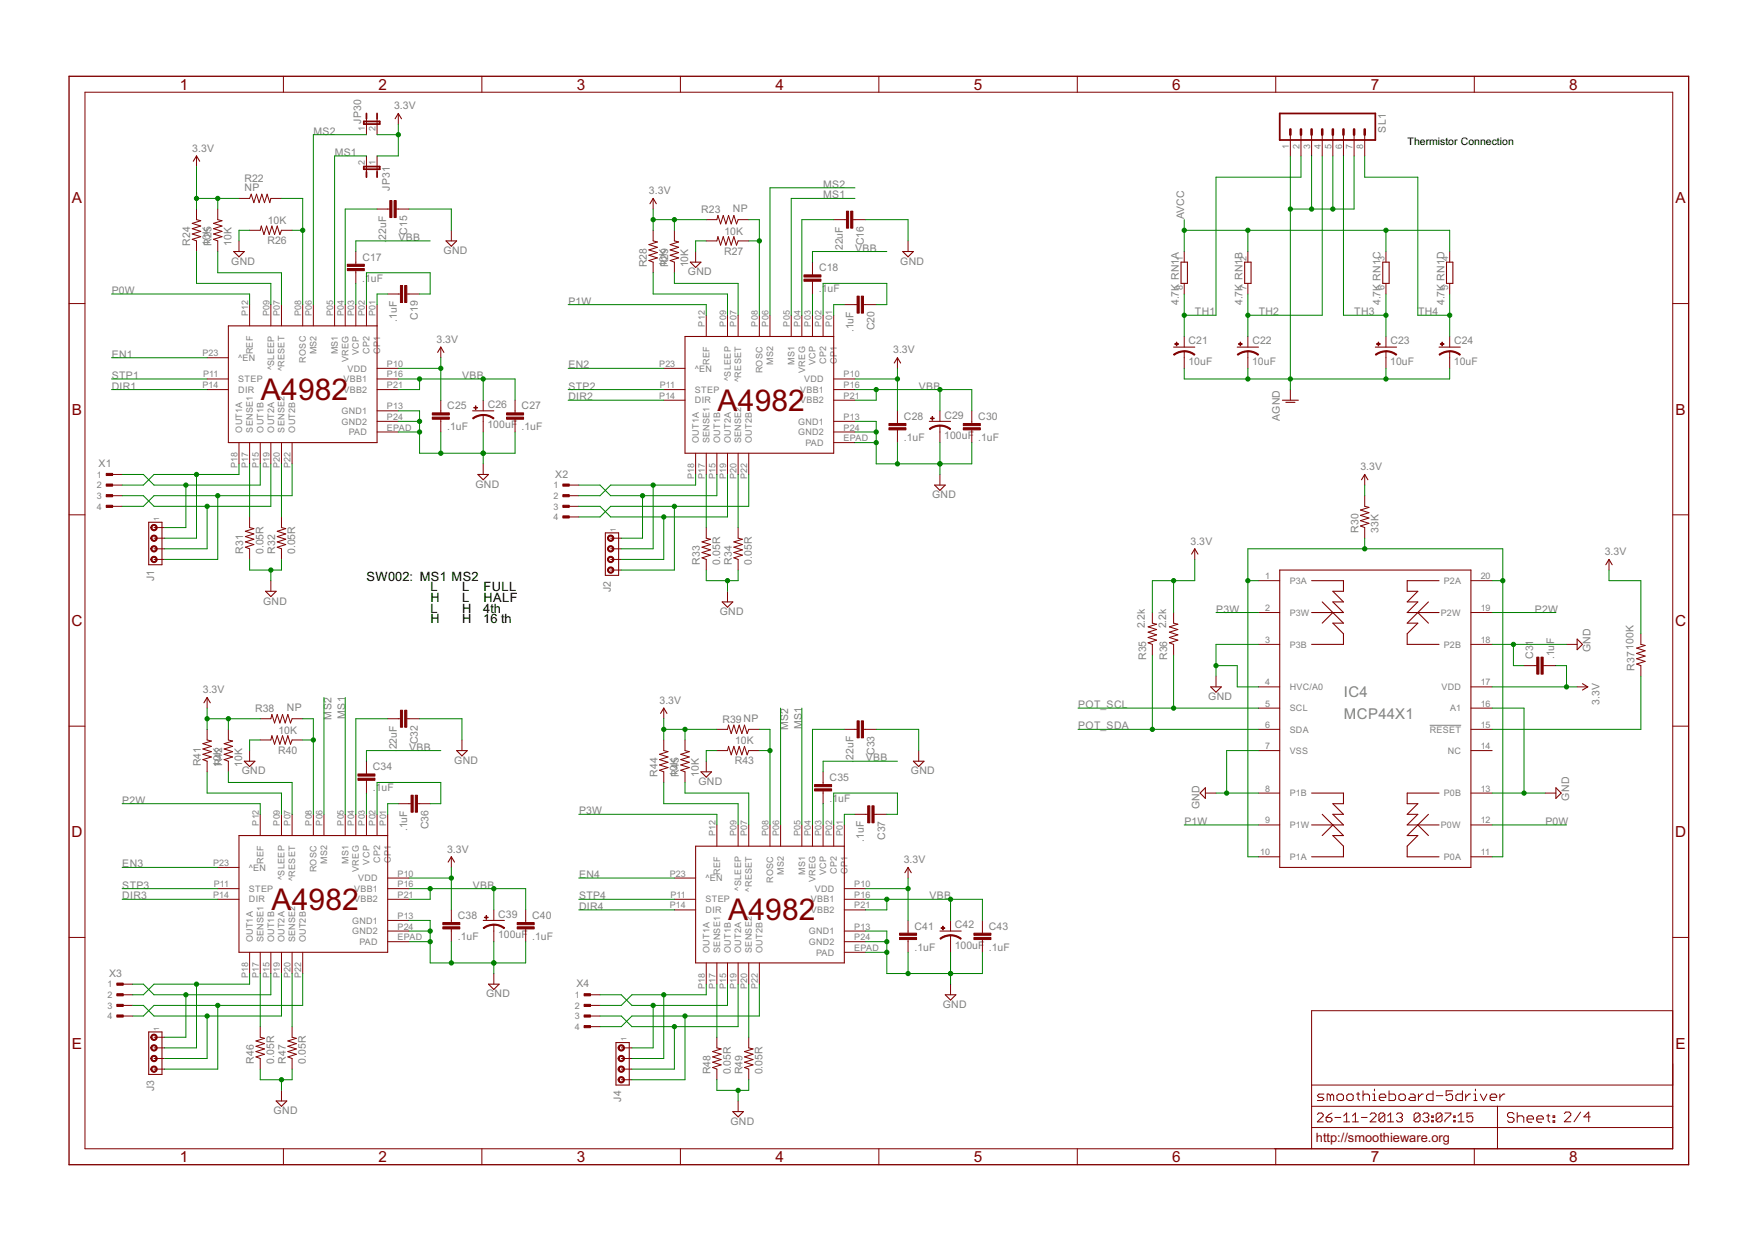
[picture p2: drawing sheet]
<svg xmlns="http://www.w3.org/2000/svg" width="420mm" height="297mm" viewBox="0 0 420 297" stroke-linecap="round" stroke-linejoin="round" font-family="sans-serif">
<defs><g id="words">
<g font-size="8" fill="#800000">
<text x="62.4" y="95.7">A4982</text>
<text x="171.6" y="98.2">A4982</text>
<text x="64.9" y="217.6">A4982</text>
<text x="174.1" y="220.1">A4982</text>
</g>
<g font-size="4.1" fill="#800000">
<text x="43" y="21.4">1</text>
<text x="90.5" y="21.4">2</text>
<text x="138" y="21.4">3</text>
<text x="185.4" y="21.4">4</text>
<text x="232.9" y="21.4">5</text>
<text x="280.3" y="21.4">6</text>
<text x="327.8" y="21.4">7</text>
<text x="375.3" y="21.4">8</text>
<text x="17.2" y="48.6">A</text>
<text x="400.7" y="48.6">A</text>
<text x="17.2" y="99.2">B</text>
<text x="400.7" y="99.2">B</text>
<text x="17.1" y="149.7">C</text>
<text x="400.6" y="149.7">C</text>
<text x="17.1" y="200.2">D</text>
<text x="400.6" y="200.2">D</text>
<text x="17.2" y="250.8">E</text>
<text x="400.7" y="250.8">E</text>
<text x="43" y="277.9">1</text>
<text x="90.5" y="277.9">2</text>
<text x="138" y="277.9">3</text>
<text x="185.4" y="277.9">4</text>
<text x="232.9" y="277.9">5</text>
<text x="280.3" y="277.9">6</text>
<text x="327.8" y="277.9">7</text>
<text x="375.3" y="277.9">8</text>
</g>
<g font-size="4" fill="#808080">
<text x="321.3" y="166.8">IC4</text>
<text x="321.3" y="171.9">MCP44X1</text>
</g>
<g font-size="3.4">
<text x="87.7" y="138.9">SW002: MS1 MS2</text>
<text x="102.9" y="141.4">L</text>
<text x="102.9" y="144">H</text>
<text x="110.5" y="141.4">L</text>
<text x="110.5" y="144">L</text>
<text x="115.6" y="141.4">FULL</text>
<text x="115.6" y="144">HALF</text>
<text x="102.9" y="146.5">L</text>
<text x="102.9" y="149">H</text>
<text x="110.5" y="146.5">H</text>
<text x="110.5" y="149">H</text>
<text x="115.6" y="146.5">4th</text>
<text x="115.6" y="149">16 th</text>
</g>
<text font-size="3.4" fill="#800000" x="314.7" y="273.2">http://smoothieware.org</text>
<g font-size="2.8" fill="#808080">
<text x="86.4" y="29.6" transform="rotate(-90 86.4 29.6)">JP30</text>
<text x="94.2" y="26.1">3.3V</text>
<text x="75" y="32.2">MS2</text>
<text x="331.4" y="31.7" transform="rotate(-90 331.4 31.7)">SL1</text>
<text x="46" y="36.3">3.3V</text>
<text x="80" y="37.3">MS1</text>
<text x="58.5" y="45.7">NP</text>
<text x="58.5" y="43.4">R22</text>
<text x="93.2" y="45.7" transform="rotate(-90 93.2 45.7)">JP31</text>
<text x="155.2" y="46.4">3.3V</text>
<text x="196.9" y="44.9">MS2</text>
<text x="196.9" y="47.5">MS1</text>
<text x="64" y="53.5">10K</text>
<text x="167.7" y="51">R23</text>
<text x="175.3" y="50.8">NP</text>
<text x="283.2" y="52.5" transform="rotate(-90 283.2 52.5)">AVCC</text>
<text x="45.5" y="58.8" transform="rotate(-90 45.5 58.8)">R24</text>
<text x="50.3" y="58.9" transform="rotate(-90 50.3 58.9)">10K</text>
<text x="50.6" y="58.8" transform="rotate(-90 50.6 58.8)">R25</text>
<text x="55.4" y="58.9" transform="rotate(-90 55.4 58.9)">10K</text>
<text x="63.9" y="58.3">R26</text>
<text x="92.3" y="58" transform="rotate(-90 92.3 58)">.</text>
<text x="92.3" y="57.3" transform="rotate(-90 92.3 57.3)">22uF</text>
<text x="95.3" y="57.6">VBB</text>
<text x="97.4" y="56.2" transform="rotate(-90 97.4 56.2)">C15</text>
<text x="173.2" y="56.1">10K</text>
<text x="201.5" y="59.9" transform="rotate(-90 201.5 59.9)">22uF</text>
<text x="206.6" y="58.7" transform="rotate(-90 206.6 58.7)">C16</text>
<text x="55.3" y="63.3">GND</text>
<text x="86.6" y="62.3">C17</text>
<text x="106.1" y="60.8">GND</text>
<text x="154.7" y="63.9" transform="rotate(-90 154.7 63.9)">R28</text>
<text x="159.5" y="64" transform="rotate(-90 159.5 64)">10K</text>
<text x="159.8" y="63.9" transform="rotate(-90 159.8 63.9)">R29</text>
<text x="164.5" y="65.9">GND</text>
<text x="164.6" y="64" transform="rotate(-90 164.6 64)">10K</text>
<text x="173.1" y="60.9">R27</text>
<text x="195.9" y="64.8">C18</text>
<text x="201.5" y="60.6" transform="rotate(-90 201.5 60.6)">.</text>
<text x="204.5" y="60.2">VBB</text>
<text x="215.3" y="63.3">GND</text>
<text x="26.7" y="70.3">P0W</text>
<text x="86.6" y="67.4">.1uF</text>
<text x="195.8" y="69.9">.1uF</text>
<text x="94.9" y="76.9" transform="rotate(-90 94.9 76.9)">.1uF</text>
<text x="99.9" y="76.5" transform="rotate(-90 99.9 76.5)">C19</text>
<text x="135.9" y="72.8">P1W</text>
<text x="281.9" y="73" transform="rotate(-90 281.9 73)">4.7K RN1A</text>
<text x="285.8" y="75.4">TH1</text>
<text x="297.1" y="73" transform="rotate(-90 297.1 73)">4.7K RN1B</text>
<text x="301" y="75.4">TH2</text>
<text x="323.9" y="75.4">TH3</text>
<text x="330.2" y="73" transform="rotate(-90 330.2 73)">4.7K RN1C</text>
<text x="339.1" y="75.4">TH4</text>
<text x="345.4" y="73" transform="rotate(-90 345.4 73)">4.7K RN1D</text>
<text x="104.4" y="82">3.3V</text>
<text x="204.1" y="79.5" transform="rotate(-90 204.1 79.5)">.1uF</text>
<text x="209.1" y="79" transform="rotate(-90 209.1 79)">C20</text>
<text x="284.2" y="82.4">C21</text>
<text x="299.5" y="82.4">C22</text>
<text x="332.5" y="82.4">C23</text>
<text x="347.7" y="82.4">C24</text>
<text x="26.7" y="85.5">EN1</text>
<text x="135.9" y="88.1">EN2</text>
<text x="213.6" y="84.5">3.3V</text>
<text x="284.2" y="87.2">10uF</text>
<text x="299.4" y="87.2">10uF</text>
<text x="332.4" y="87.2">10uF</text>
<text x="347.7" y="87.2">10uF</text>
<text x="26.7" y="93.2">DIR1</text>
<text x="26.7" y="90.6">STP1</text>
<text x="110.5" y="90.6">VBB</text>
<text x="135.9" y="93.2">STP2</text>
<text x="135.9" y="95.7">DIR2</text>
<text x="219.7" y="93.2">VBB</text>
<text x="107" y="97.9">C25</text>
<text x="116.6" y="97.6">C26</text>
<text x="124.7" y="97.9">C27</text>
<text x="216.2" y="100.4">C28</text>
<text x="225.8" y="100.1">C29</text>
<text x="234" y="100.4">C30</text>
<text x="306" y="100.7" transform="rotate(-90 306 100.7)">AGND</text>
<text x="106.9" y="102.9">.1uF</text>
<text x="116.6" y="102.4">100uF</text>
<text x="124.7" y="102.9">.1uF</text>
<text x="216.1" y="105.5">.1uF</text>
<text x="225.8" y="105">100uF</text>
<text x="233.9" y="105.5">.1uF</text>
<text x="23.6" y="111.7">X1</text>
<text x="325.3" y="112.5">3.3V</text>
<text x="113.7" y="116.7">GND</text>
<text x="132.8" y="114.2">X2</text>
<text x="222.9" y="119.2">GND</text>
<text x="284.7" y="130.2">3.3V</text>
<text x="324.9" y="127.4" transform="rotate(-90 324.9 127.4)">R30</text>
<text x="329.7" y="127.4" transform="rotate(-90 329.7 127.4)">33K</text>
<text x="58.2" y="132.5" transform="rotate(-90 58.2 132.5)">R31</text>
<text x="63" y="132.5" transform="rotate(-90 63 132.5)">0.05R</text>
<text x="65.8" y="132.5" transform="rotate(-90 65.8 132.5)">R32</text>
<text x="70.6" y="132.5" transform="rotate(-90 70.6 132.5)">0.05R</text>
<text x="167.4" y="135" transform="rotate(-90 167.4 135)">R33</text>
<text x="172.2" y="135.1" transform="rotate(-90 172.2 135.1)">0.05R</text>
<text x="175" y="135" transform="rotate(-90 175 135)">R34</text>
<text x="179.8" y="135.1" transform="rotate(-90 179.8 135.1)">0.05R</text>
<text x="383.8" y="132.8">3.3V</text>
<text x="36.8" y="139" transform="rotate(-90 36.8 139)">J1</text>
<text x="146" y="141.6" transform="rotate(-90 146 141.6)">J2</text>
<text x="62.9" y="144.6">GND</text>
<text x="172.1" y="147.1">GND</text>
<text x="290.8" y="146.5">P3W</text>
<text x="367" y="146.5">P2W</text>
<text x="273.8" y="150.3" transform="rotate(-90 273.8 150.3)">2.2k</text>
<text x="278.9" y="150.3" transform="rotate(-90 278.9 150.3)">2.2k</text>
<text x="380.3" y="156" transform="rotate(-90 380.3 156)">GND</text>
<text x="274.1" y="157.9" transform="rotate(-90 274.1 157.9)">R35</text>
<text x="279.1" y="157.9" transform="rotate(-90 279.1 157.9)">R36</text>
<text x="366.6" y="157.6" transform="rotate(-90 366.6 157.6)">C31</text>
<text x="371.7" y="157.7" transform="rotate(-90 371.7 157.7)">.1uF</text>
<text x="390.9" y="160.4" transform="rotate(-90 390.9 160.4)">R37100K</text>
<text x="48.5" y="165.8">3.3V</text>
<text x="288.9" y="167.4">GND</text>
<text x="61" y="170.4">R38</text>
<text x="68.6" y="170.1">NP</text>
<text x="79.2" y="172.1" transform="rotate(-90 79.2 172.1)">MS2</text>
<text x="82.5" y="171.8" transform="rotate(-90 82.5 171.8)">MS1</text>
<text x="157.7" y="168.3">3.3V</text>
<text x="172.7" y="172.9">R39NP</text>
<text x="257.8" y="169.4">POT_SCL</text>
<text x="382.5" y="168.5" transform="rotate(-90 382.5 168.5)">3.3V</text>
<text x="66.6" y="175.4">10K</text>
<text x="94.9" y="179.9" transform="rotate(-90 94.9 179.9)">.</text>
<text x="94.9" y="179.2" transform="rotate(-90 94.9 179.2)">22uF</text>
<text x="97.8" y="179.5">VBB</text>
<text x="99.9" y="178.1" transform="rotate(-90 99.9 178.1)">C32</text>
<text x="175.8" y="178">10K</text>
<text x="188.4" y="174.6" transform="rotate(-90 188.4 174.6)">MS2</text>
<text x="191.7" y="174.4" transform="rotate(-90 191.7 174.4)">MS1</text>
<text x="257.8" y="174.4">POT_SDA</text>
<text x="48" y="183.3" transform="rotate(-90 48 183.3)">R41</text>
<text x="52.8" y="183.3" transform="rotate(-90 52.8 183.3)">10K</text>
<text x="53.1" y="183.3" transform="rotate(-90 53.1 183.3)">R42</text>
<text x="57.8" y="185.2">GND</text>
<text x="57.9" y="183.3" transform="rotate(-90 57.9 183.3)">10K</text>
<text x="66.5" y="180.2">R40</text>
<text x="89.2" y="184.2">C34</text>
<text x="108.6" y="182.7">GND</text>
<text x="157.2" y="185.8" transform="rotate(-90 157.2 185.8)">R44</text>
<text x="162" y="185.9" transform="rotate(-90 162 185.9)">10K</text>
<text x="162.3" y="185.8" transform="rotate(-90 162.3 185.8)">R45</text>
<text x="167.1" y="185.9" transform="rotate(-90 167.1 185.9)">10K</text>
<text x="175.7" y="182.8">R43</text>
<text x="204.1" y="182.5" transform="rotate(-90 204.1 182.5)">.</text>
<text x="204.1" y="181.8" transform="rotate(-90 204.1 181.8)">22uF</text>
<text x="207" y="182.1">VBB</text>
<text x="209.1" y="180.6" transform="rotate(-90 209.1 180.6)">C33</text>
<text x="217.8" y="185.2">GND</text>
<text x="89.1" y="189.3">.1uF</text>
<text x="167" y="187.8">GND</text>
<text x="198.4" y="191.8">.1uF</text>
<text x="198.4" y="186.7">C35</text>
<text x="375.2" y="191.5" transform="rotate(-90 375.2 191.5)">GND</text>
<text x="29.3" y="192.2">P2W</text>
<text x="138.5" y="194.7">P3W</text>
<text x="283.2" y="197.3">P1W</text>
<text x="286.9" y="193.5" transform="rotate(-90 286.9 193.5)">GND</text>
<text x="369.6" y="197.3">P0W</text>
<text x="97.4" y="198.8" transform="rotate(-90 97.4 198.8)">.1uF</text>
<text x="102.5" y="198.4" transform="rotate(-90 102.5 198.4)">C36</text>
<text x="106.9" y="203.9">3.3V</text>
<text x="206.6" y="201.4" transform="rotate(-90 206.6 201.4)">.1uF</text>
<text x="211.7" y="200.9" transform="rotate(-90 211.7 200.9)">C37</text>
<text x="29.3" y="207.4">EN3</text>
<text x="138.5" y="210">EN4</text>
<text x="216.1" y="206.4">3.3V</text>
<text x="29.3" y="212.5">STP3</text>
<text x="29.3" y="215.1">DIR3</text>
<text x="113.1" y="212.5">VBB</text>
<text x="138.5" y="215.1">STP4</text>
<text x="222.3" y="215.1">VBB</text>
<text x="109.5" y="219.8">C38</text>
<text x="119.2" y="219.5">C39</text>
<text x="127.3" y="219.8">C40</text>
<text x="138.5" y="217.6">DIR4</text>
<text x="109.5" y="224.8">.1uF</text>
<text x="119.1" y="224.3">100uF</text>
<text x="127.2" y="224.8">.1uF</text>
<text x="218.7" y="227.4">.1uF</text>
<text x="218.7" y="222.3">C41</text>
<text x="228.3" y="226.9">100uF</text>
<text x="228.4" y="222">C42</text>
<text x="236.4" y="227.4">.1uF</text>
<text x="236.5" y="222.3">C43</text>
<text x="26.1" y="233.6">X3</text>
<text x="116.2" y="238.6">GND</text>
<text x="137.8" y="236.1">X4</text>
<text x="225.4" y="241.1">GND</text>
<text x="60.7" y="254.4" transform="rotate(-90 60.7 254.4)">R46</text>
<text x="65.5" y="254.4" transform="rotate(-90 65.5 254.4)">0.05R</text>
<text x="68.3" y="254.4" transform="rotate(-90 68.3 254.4)">R47</text>
<text x="73.1" y="254.4" transform="rotate(-90 73.1 254.4)">0.05R</text>
<text x="169.9" y="256.9" transform="rotate(-90 169.9 256.9)">R48</text>
<text x="174.7" y="257" transform="rotate(-90 174.7 257)">0.05R</text>
<text x="177.6" y="256.9" transform="rotate(-90 177.6 256.9)">R49</text>
<text x="182.4" y="257" transform="rotate(-90 182.4 257)">0.05R</text>
<text x="36.8" y="260.9" transform="rotate(-90 36.8 260.9)">J3</text>
<text x="148.6" y="263.5" transform="rotate(-90 148.6 263.5)">J4</text>
<text x="65.4" y="266.5">GND</text>
<text x="174.6" y="269">GND</text>
</g>
<text font-size="2.8" x="336.6" y="34.8">Thermistor Connection</text>
<g font-size="2.4" fill="#808080">
<text x="87.3" y="31.2" transform="rotate(-90 87.3 31.2)">1</text>
<text x="89.8" y="31.2" transform="rotate(-90 89.8 31.2)">2</text>
<text x="308.2" y="35.7" transform="rotate(-90 308.2 35.7)">1</text>
<text x="310.8" y="35.7" transform="rotate(-90 310.8 35.7)">2</text>
<text x="313.3" y="35.7" transform="rotate(-90 313.3 35.7)">3</text>
<text x="315.8" y="35.7" transform="rotate(-90 315.8 35.7)">4</text>
<text x="318.4" y="35.7" transform="rotate(-90 318.4 35.7)">5</text>
<text x="320.9" y="35.7" transform="rotate(-90 320.9 35.7)">6</text>
<text x="323.5" y="35.7" transform="rotate(-90 323.5 35.7)">7</text>
<text x="326" y="35.7" transform="rotate(-90 326 35.7)">8</text>
<text x="87.3" y="39.5" transform="rotate(-90 87.3 39.5)">2</text>
<text x="89.8" y="39.5" transform="rotate(-90 89.8 39.5)">1</text>
<text x="282.8" y="62.3" transform="rotate(-90 282.8 62.3)">1</text>
<text x="298.1" y="62.3" transform="rotate(-90 298.1 62.3)">2</text>
<text x="331.1" y="62.3" transform="rotate(-90 331.1 62.3)">3</text>
<text x="346.3" y="62.3" transform="rotate(-90 346.3 62.3)">4</text>
<text x="282.8" y="69.3" transform="rotate(-90 282.8 69.3)">8</text>
<text x="298.1" y="69.3" transform="rotate(-90 298.1 69.3)">7</text>
<text x="331.1" y="69.3" transform="rotate(-90 331.1 69.3)">6</text>
<text x="346.3" y="69.3" transform="rotate(-90 346.3 69.3)">5</text>
<text x="59.3" y="75.6" transform="rotate(-90 59.3 75.6)">P12</text>
<text x="64.4" y="75.6" transform="rotate(-90 64.4 75.6)">P09</text>
<text x="66.9" y="75.6" transform="rotate(-90 66.9 75.6)">P07</text>
<text x="72" y="75.6" transform="rotate(-90 72 75.6)">P08</text>
<text x="74.6" y="75.6" transform="rotate(-90 74.6 75.6)">P06</text>
<text x="79.6" y="75.6" transform="rotate(-90 79.6 75.6)">P05</text>
<text x="82.2" y="75.6" transform="rotate(-90 82.2 75.6)">P04</text>
<text x="84.7" y="75.6" transform="rotate(-90 84.7 75.6)">P03</text>
<text x="87.3" y="75.6" transform="rotate(-90 87.3 75.6)">P02</text>
<text x="89.8" y="75.6" transform="rotate(-90 89.8 75.6)">P01</text>
<text x="168.5" y="78.1" transform="rotate(-90 168.5 78.1)">P12</text>
<text x="173.6" y="78.1" transform="rotate(-90 173.6 78.1)">P09</text>
<text x="176.2" y="78.1" transform="rotate(-90 176.2 78.1)">P07</text>
<text x="181.2" y="78.1" transform="rotate(-90 181.2 78.1)">P08</text>
<text x="183.8" y="78.1" transform="rotate(-90 183.8 78.1)">P06</text>
<text x="188.9" y="78.1" transform="rotate(-90 188.9 78.1)">P05</text>
<text x="191.4" y="78.1" transform="rotate(-90 191.4 78.1)">P04</text>
<text x="193.9" y="78.1" transform="rotate(-90 193.9 78.1)">P03</text>
<text x="196.5" y="78.1" transform="rotate(-90 196.5 78.1)">P02</text>
<text x="199" y="78.1" transform="rotate(-90 199 78.1)">P01</text>
<text x="48.4" y="85.2">P23</text>
<text x="56.9" y="86.3">^EN</text>
<text x="60.4" y="84.8" transform="rotate(-90 60.4 84.8)">REF</text>
<text x="65.5" y="88.5" transform="rotate(-90 65.5 88.5)">^SLEEP</text>
<text x="68.1" y="88.8" transform="rotate(-90 68.1 88.8)">^RESET</text>
<text x="73.1" y="86.7" transform="rotate(-90 73.1 86.7)">ROSC</text>
<text x="75.7" y="84.8" transform="rotate(-90 75.7 84.8)">MS2</text>
<text x="80.8" y="84.8" transform="rotate(-90 80.8 84.8)">MS1</text>
<text x="83.1" y="88.8">VDD</text>
<text x="83.3" y="86.6" transform="rotate(-90 83.3 86.6)">VREG</text>
<text x="85.8" y="84.9" transform="rotate(-90 85.8 84.9)">VCP</text>
<text x="88.4" y="84.5" transform="rotate(-90 88.4 84.5)">CP2</text>
<text x="90.9" y="84.5" transform="rotate(-90 90.9 84.5)">CP1</text>
<text x="92.5" y="87.7">P10</text>
<text x="157.6" y="87.7">P23</text>
<text x="166.1" y="88.8">^EN</text>
<text x="169.7" y="87.3" transform="rotate(-90 169.7 87.3)">REF</text>
<text x="182.4" y="89.3" transform="rotate(-90 182.4 89.3)">ROSC</text>
<text x="184.9" y="87.3" transform="rotate(-90 184.9 87.3)">MS2</text>
<text x="190" y="87.3" transform="rotate(-90 190 87.3)">MS1</text>
<text x="192.5" y="89.2" transform="rotate(-90 192.5 89.2)">VREG</text>
<text x="195.1" y="87.4" transform="rotate(-90 195.1 87.4)">VCP</text>
<text x="197.6" y="87.1" transform="rotate(-90 197.6 87.1)">CP2</text>
<text x="200.1" y="87.1" transform="rotate(-90 200.1 87.1)">CP1</text>
<text x="48.4" y="92.8">P14</text>
<text x="48.6" y="90.3">P11</text>
<text x="57" y="93.9">DIR</text>
<text x="57" y="91.4">STEP</text>
<text x="82.2" y="91.4">VBB1</text>
<text x="82.2" y="93.9">VBB2</text>
<text x="92.5" y="90.3">P16</text>
<text x="92.5" y="92.8">P21</text>
<text x="157.6" y="95.4">P14</text>
<text x="157.8" y="92.8">P11</text>
<text x="166.2" y="93.9">STEP</text>
<text x="174.7" y="91.1" transform="rotate(-90 174.7 91.1)">^SLEEP</text>
<text x="177.3" y="91.3" transform="rotate(-90 177.3 91.3)">^RESET</text>
<text x="191.4" y="93.9">VBB1</text>
<text x="192.3" y="91.4">VDD</text>
<text x="201.7" y="92.8">P16</text>
<text x="201.7" y="90.3">P10</text>
<text x="201.7" y="95.4">P21</text>
<text x="81.7" y="99">GND1</text>
<text x="81.7" y="101.5">GND2</text>
<text x="92.5" y="97.9">P13</text>
<text x="92.5" y="100.4">P24</text>
<text x="166.2" y="96.5">DIR</text>
<text x="190.9" y="101.5">GND1</text>
<text x="191.4" y="96.5">VBB2</text>
<text x="201.7" y="100.4">P13</text>
<text x="57.9" y="103.5" transform="rotate(-90 57.9 103.5)">OUT1A</text>
<text x="60.4" y="103.5" transform="rotate(-90 60.4 103.5)">SENSE1</text>
<text x="63" y="103.5" transform="rotate(-90 63 103.5)">OUT1B</text>
<text x="65.5" y="103.5" transform="rotate(-90 65.5 103.5)">OUT2A</text>
<text x="68.1" y="103.5" transform="rotate(-90 68.1 103.5)">SENSE2</text>
<text x="70.6" y="103.5" transform="rotate(-90 70.6 103.5)">OUT2B</text>
<text x="83.4" y="104.1">PAD</text>
<text x="92.5" y="103">EPAD</text>
<text x="167.1" y="106" transform="rotate(-90 167.1 106)">OUT1A</text>
<text x="169.7" y="106" transform="rotate(-90 169.7 106)">SENSE1</text>
<text x="172.2" y="106" transform="rotate(-90 172.2 106)">OUT1B</text>
<text x="174.7" y="106" transform="rotate(-90 174.7 106)">OUT2A</text>
<text x="177.3" y="106" transform="rotate(-90 177.3 106)">SENSE2</text>
<text x="179.8" y="106" transform="rotate(-90 179.8 106)">OUT2B</text>
<text x="190.9" y="104.1">GND2</text>
<text x="192.6" y="106.6">PAD</text>
<text x="201.7" y="103">P24</text>
<text x="201.7" y="105.5">EPAD</text>
<text x="56.8" y="112" transform="rotate(-90 56.8 112)">P18</text>
<text x="59.3" y="112" transform="rotate(-90 59.3 112)">P17</text>
<text x="61.9" y="112" transform="rotate(-90 61.9 112)">P15</text>
<text x="64.4" y="112" transform="rotate(-90 64.4 112)">P19</text>
<text x="66.9" y="112" transform="rotate(-90 66.9 112)">P20</text>
<text x="69.5" y="112" transform="rotate(-90 69.5 112)">P22</text>
<text x="23.1" y="114.2">1</text>
<text x="23.1" y="116.8">2</text>
<text x="23.1" y="119.3">3</text>
<text x="132.4" y="116.8">1</text>
<text x="132.4" y="119.3">2</text>
<text x="166" y="114.6" transform="rotate(-90 166 114.6)">P18</text>
<text x="168.5" y="114.6" transform="rotate(-90 168.5 114.6)">P17</text>
<text x="171.1" y="114.6" transform="rotate(-90 171.1 114.6)">P15</text>
<text x="173.6" y="114.6" transform="rotate(-90 173.6 114.6)">P19</text>
<text x="176.2" y="114.6" transform="rotate(-90 176.2 114.6)">P20</text>
<text x="178.7" y="114.6" transform="rotate(-90 178.7 114.6)">P22</text>
<text x="23.1" y="121.9">4</text>
<text x="132.4" y="121.9">3</text>
<text x="132.4" y="124.4">4</text>
<text x="302.5" y="138.5">1</text>
<text x="308.4" y="139.6">P3A</text>
<text x="345.3" y="139.6">P2A</text>
<text x="354.1" y="138.5">20</text>
<text x="302.5" y="146.1">2</text>
<text x="308.4" y="147.3">P3W</text>
<text x="344.5" y="147.3">P2W</text>
<text x="354.1" y="146.1">19</text>
<text x="302.5" y="153.8">3</text>
<text x="308.4" y="154.9">P3B</text>
<text x="345.3" y="154.9">P2B</text>
<text x="354.1" y="153.8">18</text>
<text x="302.5" y="163.9">4</text>
<text x="308.4" y="165">HVC/A0</text>
<text x="344.7" y="165">VDD</text>
<text x="354.1" y="163.9">17</text>
<text x="302.5" y="169">5</text>
<text x="308.4" y="170.1">SCL</text>
<text x="346.8" y="170.1">A1</text>
<text x="354.1" y="169">16</text>
<text x="302.5" y="174.1">6</text>
<text x="302.5" y="179.2">7</text>
<text x="308.4" y="175.2">SDA</text>
<text x="341.9" y="175.2">RESET</text>
<text x="354.1" y="179.2">14</text>
<text x="354.1" y="174.1">15</text>
<text x="308.4" y="180.3">VSS</text>
<text x="346.2" y="180.3">NC</text>
<text x="302.5" y="189.3">8</text>
<text x="308.4" y="190.4">P1B</text>
<text x="345.3" y="190.4">P0B</text>
<text x="354.1" y="189.3">13</text>
<text x="61.9" y="197.5" transform="rotate(-90 61.9 197.5)">P12</text>
<text x="66.9" y="197.5" transform="rotate(-90 66.9 197.5)">P09</text>
<text x="69.5" y="197.5" transform="rotate(-90 69.5 197.5)">P07</text>
<text x="74.6" y="197.5" transform="rotate(-90 74.6 197.5)">P08</text>
<text x="77.1" y="197.5" transform="rotate(-90 77.1 197.5)">P06</text>
<text x="82.2" y="197.5" transform="rotate(-90 82.2 197.5)">P05</text>
<text x="84.7" y="197.5" transform="rotate(-90 84.7 197.5)">P04</text>
<text x="87.3" y="197.5" transform="rotate(-90 87.3 197.5)">P03</text>
<text x="89.8" y="197.5" transform="rotate(-90 89.8 197.5)">P02</text>
<text x="92.3" y="197.5" transform="rotate(-90 92.3 197.5)">P01</text>
<text x="302.5" y="196.9">9</text>
<text x="354.1" y="196.9">12</text>
<text x="171.1" y="200" transform="rotate(-90 171.1 200)">P12</text>
<text x="176.2" y="200" transform="rotate(-90 176.2 200)">P09</text>
<text x="178.7" y="200" transform="rotate(-90 178.7 200)">P07</text>
<text x="183.8" y="200" transform="rotate(-90 183.8 200)">P08</text>
<text x="186.3" y="200" transform="rotate(-90 186.3 200)">P06</text>
<text x="191.4" y="200" transform="rotate(-90 191.4 200)">P05</text>
<text x="193.9" y="200" transform="rotate(-90 193.9 200)">P04</text>
<text x="196.5" y="200" transform="rotate(-90 196.5 200)">P03</text>
<text x="199" y="200" transform="rotate(-90 199 200)">P02</text>
<text x="201.6" y="200" transform="rotate(-90 201.6 200)">P01</text>
<text x="308.4" y="198">P1W</text>
<text x="344.5" y="198">P0W</text>
<text x="51" y="207.1">P23</text>
<text x="59.5" y="208.2">^EN</text>
<text x="63" y="206.7" transform="rotate(-90 63 206.7)">REF</text>
<text x="75.7" y="208.6" transform="rotate(-90 75.7 208.6)">ROSC</text>
<text x="78.2" y="206.7" transform="rotate(-90 78.2 206.7)">MS2</text>
<text x="83.3" y="206.7" transform="rotate(-90 83.3 206.7)">MS1</text>
<text x="85.8" y="208.5" transform="rotate(-90 85.8 208.5)">VREG</text>
<text x="88.4" y="206.8" transform="rotate(-90 88.4 206.8)">VCP</text>
<text x="90.9" y="206.4" transform="rotate(-90 90.9 206.4)">CP2</text>
<text x="93.5" y="206.4" transform="rotate(-90 93.5 206.4)">CP1</text>
<text x="95.1" y="209.6">P10</text>
<text x="160.2" y="209.6">P23</text>
<text x="172.2" y="209.2" transform="rotate(-90 172.2 209.2)">REF</text>
<text x="187.4" y="209.2" transform="rotate(-90 187.4 209.2)">MS2</text>
<text x="192.5" y="209.2" transform="rotate(-90 192.5 209.2)">MS1</text>
<text x="197.6" y="209.3" transform="rotate(-90 197.6 209.3)">VCP</text>
<text x="200.1" y="209" transform="rotate(-90 200.1 209)">CP2</text>
<text x="202.7" y="209" transform="rotate(-90 202.7 209)">CP1</text>
<text x="301.3" y="204.6">10</text>
<text x="308.4" y="205.7">P1A</text>
<text x="345.3" y="205.7">P0A</text>
<text x="354.1" y="204.6">11</text>
<text x="51" y="214.7">P14</text>
<text x="51.1" y="212.2">P11</text>
<text x="59.5" y="215.8">DIR</text>
<text x="59.5" y="213.3">STEP</text>
<text x="68.1" y="210.4" transform="rotate(-90 68.1 210.4)">^SLEEP</text>
<text x="70.6" y="210.7" transform="rotate(-90 70.6 210.7)">^RESET</text>
<text x="84.7" y="213.3">VBB1</text>
<text x="84.7" y="215.8">VBB2</text>
<text x="85.6" y="210.7">VDD</text>
<text x="95.1" y="212.2">P16</text>
<text x="95.1" y="214.7">P21</text>
<text x="160.3" y="214.7">P11</text>
<text x="168.7" y="210.7">^EN</text>
<text x="168.7" y="215.8">STEP</text>
<text x="177.3" y="213" transform="rotate(-90 177.3 213)">^SLEEP</text>
<text x="179.8" y="213.2" transform="rotate(-90 179.8 213.2)">^RESET</text>
<text x="184.9" y="211.2" transform="rotate(-90 184.9 211.2)">ROSC</text>
<text x="193.9" y="215.8">VBB1</text>
<text x="194.8" y="213.3">VDD</text>
<text x="195.1" y="211.1" transform="rotate(-90 195.1 211.1)">VREG</text>
<text x="204.3" y="214.7">P16</text>
<text x="204.3" y="212.2">P10</text>
<text x="84.2" y="220.9">GND1</text>
<text x="95.1" y="219.8">P13</text>
<text x="160.2" y="217.2">P14</text>
<text x="168.7" y="218.4">DIR</text>
<text x="193.9" y="218.4">VBB2</text>
<text x="204.3" y="217.2">P21</text>
<text x="60.4" y="225.4" transform="rotate(-90 60.4 225.4)">OUT1A</text>
<text x="63" y="225.4" transform="rotate(-90 63 225.4)">SENSE1</text>
<text x="65.5" y="225.4" transform="rotate(-90 65.5 225.4)">OUT1B</text>
<text x="68.1" y="225.4" transform="rotate(-90 68.1 225.4)">OUT2A</text>
<text x="70.6" y="225.4" transform="rotate(-90 70.6 225.4)">SENSE2</text>
<text x="73.1" y="225.4" transform="rotate(-90 73.1 225.4)">OUT2B</text>
<text x="84.2" y="223.4">GND2</text>
<text x="85.9" y="226">PAD</text>
<text x="95.1" y="222.3">P24</text>
<text x="95.1" y="224.9">EPAD</text>
<text x="169.7" y="227.9" transform="rotate(-90 169.7 227.9)">OUT1A</text>
<text x="172.2" y="227.9" transform="rotate(-90 172.2 227.9)">SENSE1</text>
<text x="174.7" y="227.9" transform="rotate(-90 174.7 227.9)">OUT1B</text>
<text x="177.3" y="227.9" transform="rotate(-90 177.3 227.9)">OUT2A</text>
<text x="179.8" y="227.9" transform="rotate(-90 179.8 227.9)">SENSE2</text>
<text x="182.4" y="227.9" transform="rotate(-90 182.4 227.9)">OUT2B</text>
<text x="193.4" y="223.4">GND1</text>
<text x="193.4" y="226">GND2</text>
<text x="204.3" y="222.3">P13</text>
<text x="204.3" y="224.9">P24</text>
<text x="204.3" y="227.4">EPAD</text>
<text x="59.3" y="233.9" transform="rotate(-90 59.3 233.9)">P18</text>
<text x="61.9" y="233.9" transform="rotate(-90 61.9 233.9)">P17</text>
<text x="64.4" y="233.9" transform="rotate(-90 64.4 233.9)">P15</text>
<text x="66.9" y="233.9" transform="rotate(-90 66.9 233.9)">P19</text>
<text x="69.5" y="233.9" transform="rotate(-90 69.5 233.9)">P20</text>
<text x="72" y="233.9" transform="rotate(-90 72 233.9)">P22</text>
<text x="195.1" y="228.5">PAD</text>
<text x="25.7" y="236.1">1</text>
<text x="25.7" y="238.7">2</text>
<text x="137.4" y="238.7">1</text>
<text x="168.5" y="236.5" transform="rotate(-90 168.5 236.5)">P18</text>
<text x="171.1" y="236.5" transform="rotate(-90 171.1 236.5)">P17</text>
<text x="173.6" y="236.5" transform="rotate(-90 173.6 236.5)">P15</text>
<text x="176.2" y="236.5" transform="rotate(-90 176.2 236.5)">P19</text>
<text x="178.7" y="236.5" transform="rotate(-90 178.7 236.5)">P20</text>
<text x="181.2" y="236.5" transform="rotate(-90 181.2 236.5)">P22</text>
<text x="25.7" y="241.2">3</text>
<text x="25.7" y="243.8">4</text>
<text x="137.4" y="241.2">2</text>
<text x="137.4" y="243.8">3</text>
<text x="137.4" y="246.3">4</text>
</g>
<g font-size="2" fill="#808080">
<text x="38.1" y="124.6" transform="rotate(-90 38.1 124.6)">1</text>
<text x="147.3" y="127.2" transform="rotate(-90 147.3 127.2)">1</text>
<text x="38.1" y="246.5" transform="rotate(-90 38.1 246.5)">1</text>
<text x="149.8" y="249.1" transform="rotate(-90 149.8 249.1)">1</text>
</g>
</g></defs>
<path d="M341.9 173.5h7.5" fill="none" stroke="#808080" stroke-width=".24"/>
<g fill="none" stroke="#800000" stroke-width=".24">
<path d="M67.8 18.2v3.9M115.2 18.2v3.9M162.7 18.2v3.9M210.2 18.2v3.9M257.6 18.2v3.9M305.1 18.2v3.9M352.6 18.2v3.9M20.3 22.1h379.7v252.6h-379.7zM47 37.3v2.5M87.6 28.4v3.8M87.6 37.3v3.8M90.2 28.4v3.8"/>
<path d="M90.2 37.3v3.8M95.2 27.1v2.6M308.6 32.2v5.1M311.1 32.2v5.1M313.6 32.2v5.1M316.2 32.2v5.1M318.7 32.2v5.1M321.3 32.2v5.1M323.8 32.2v5.1M326.3 32.2v5.1M47 50v2.5l1 .3-2 .6 2 .7-2 .6 2 .6-2 .7 2 .6-2 .6 1 .4v2.6M52.1 50v2.5l1 .3-2 .6 2 .7-2 .6 2 .6-2 .7 2 .6-2 .6 1 .4v2.6"/>
<path d="M57.1 57.6v2.6M57.1 47.5h2.6l.4-1.1 .6 2.1 .6-2.1 .7 2.1 .6-2.1 .6 2.1 .7-2.1 .6 2.1 .3-1h2.5M59.7 55.1h2.5l.3-1 .6 2 .7-2 .6 2 .6-2 .7 2 .6-2 .6 2 .4-1h2.5M90.2 50h3M94.7 50h3.1M107.9 55.1v2.5M156.2 55.1v2.5l1 .3-2 .6 2 .6-2 .7 2 .6-2 .6 2 .7-2 .6 1 .4v2.5M156.2 47.5v2.5M161.3 55.1v2.5l1 .3-2 .6 2 .6-2 .7 2 .6-2 .6 2 .7-2 .6 1 .4v2.5M168.9 57.6h2.5l.3-1 .6 2 .7-2 .6 2 .6-2 .7 2 .6-2 .6 2 .4-1h2.5M168.9 52.5h2.5l.3-1 .6 2.1 .7-2.1 .6 2.1 .6-2.1 .7 2.1 .6-2.1 .6 2.1 .4-1.1h2.5M199.4 52.5h3"/>
<path d="M203.9 52.5h3.1M217.1 57.6v2.6M16.5 72.6h3.8M59.7 72.9v5M64.8 72.9v5M67.3 72.9v5M72.4 72.9v5M74.9 72.9v5M80 72.9v5M82.5 72.9v5M85.1 60.2v3M85.1 64.7v3.1"/>
<path d="M85.1 72.9v5M87.6 72.9v5M90.2 72.9v5M92.7 70.3h3.1M97.3 70.3h3M166.3 60.2v2.5M168.9 75.4v5.1M174 75.4v5.1M176.5 75.4v5.1M181.6 75.4v5.1M184.1 75.4v5.1M189.2 75.4v5.1"/>
<path d="M191.7 75.4v5.1M194.3 62.7v3M194.3 67.3v3M194.3 75.4v5.1M196.8 75.4v5.1M199.4 75.4v5.1M201.9 72.9h3.1M206.5 72.9h3M283.2 60.2v2.5M283.2 67.8v2.5M298.4 60.2v2.5M298.4 67.8v2.5"/>
<path d="M331.4 60.2v2.5M331.4 67.8v2.5M346.7 60.2v2.5M346.7 67.8v2.5M400 72.6h3.8M49.5 93.2h5.1M49.5 90.6h5.1M49.5 85.6h5.1M90.2 93.2h5M90.2 90.6h5M90.2 88.1h5M90.2 98.3h5"/>
<path d="M105.4 83v2.6M105.4 95.7v3M115.5 95.7v2.6M115.5 99.3v4M123.2 95.7v3M158.7 93.2h5.1M158.7 88.1h5.1M158.7 95.7h5.1M199.4 93.2h5M199.4 90.6h5M199.4 95.7h5M214.6 85.6v2.5"/>
<path d="M214.6 98.3v3M224.8 98.3v2.5M232.4 98.3v3M283.2 80.5v2.5M283.2 84v4.1M298.4 80.5v2.5M298.4 84v4.1M308.6 93.2v2.5M331.4 80.5v2.5M331.4 84v4.1M346.7 80.5v2.5M346.7 84v4.1"/>
<path d="M26.7 113.5h2.5M26.7 116h2.5M26.7 118.6h2.5M57.1 105.9v5M59.7 105.9v5M62.2 105.9v5M64.8 105.9v5M67.3 105.9v5M69.8 105.9v5M90.2 100.8h5M90.2 103.3h5M105.4 100.3v3"/>
<path d="M115.5 110.9v2.6M123.2 100.3v3M135.9 116h2.5M135.9 118.6h2.5M166.3 108.4v5.1M168.9 108.4v5.1M171.4 108.4v5.1M174 108.4v5.1M176.5 108.4v5.1M179 108.4v5.1M199.4 100.8h5M199.4 103.3h5"/>
<path d="M199.4 105.9h5M214.6 102.8v3.1M224.8 101.8v4.1M224.8 113.5v2.5M232.4 102.8v3.1M326.3 113.5v2.5M326.3 118.6v2.5l1.1 .2-2.1 .7 2.1 .6-2.1 .7 2.1 .6-2.1 .6 2.1 .7-2.1 .6 1 .4v2.5M16.5 123.1h3.8M26.7 121.1h2.5M36.8 126.2h2.6M36.8 128.7h2.6M36.8 131.3h2.6"/>
<path d="M36.8 133.8h2.6M59.7 123.6v2.6l1 .2-2 .7 2 .6-2 .6 2 .7-2 .6 2 .6-2 .7 1 .4v2.5M64.8 138.9v2.5M67.3 123.6v2.6l1 .2-2 .7 2 .6-2 .6 2 .7-2 .6 2 .6-2 .7 1 .4v2.5M135.9 121.1h2.5M135.9 123.6h2.5M146 128.7h2.6M146 131.3h2.6M146 133.8h2.6M146 136.3h2.6M168.9 126.2v2.5l1 .3-2 .6 2 .6-2 .7 2 .6-2 .6 2 .7-2 .6 1 .4v2.5M176.5 126.2v2.5l1 .3-2 .6 2 .6-2 .7 2 .6-2 .6 2 .7-2 .6 1 .4v2.5"/>
<path d="M285.7 131.3v2.5M300.9 138.9h5.1M351.7 138.9h5.1M384.8 133.8v2.5M400 123.1h3.8M174 141.4v2.6M275.6 146.5v2.5l1 .3-2 .6 2 .7-2 .6 2 .6-2 .7 2 .6-2 .6 1 .4v2.6M280.6 146.5v2.5l1.1 .3-2.1 .6 2.1 .7-2.1 .6 2.1 .6-2.1 .7 2.1 .6-2.1 .6 1 .4v2.6M300.9 154.1h5.1M300.9 146.5h5.1M351.7 154.1h5.1M351.7 146.5h5.1"/>
<path d="M364.4 159.2h3.1M369 159.2h3.1M374.6 154.1h2.5M392.4 151.6v2.5l1 .3-2 .6 2 .6-2 .7 2 .6-2 .6 2 .7-2 .6 1 .4v2.5M16.5 173.7h3.8M49.5 174.4v2.6l1 .2-2 .7 2 .6-2 .6 2 .7-2 .6 2 .6-2 .7 1 .4v2.5M49.5 166.8v2.6M54.6 174.4v2.6l1 .2-2 .7 2 .6-2 .6 2 .7-2 .6 2 .6-2 .7 1 .4v2.5M59.7 179.5v2.6M62.2 177h2.6l.2-1 .7 2 .6-2 .6 2 .7-2 .6 2 .6-2 .7 2 .3-1h2.6M62.2 171.9h2.6l.2-1 .7 2 .6-2 .6 2 .7-2 .6 2 .6-2 .7 2 .3-1h2.6M92.7 171.9h3.1"/>
<path d="M97.3 171.9h3M110.5 177v2.5M158.7 177v2.5l1 .3-2 .6 2 .6-2 .7 2 .6-2 .6 2 .7-2 .6 1 .4v2.5M158.7 169.4v2.5M163.8 177v2.5l1 .3-2 .6 2 .6-2 .7 2 .6-2 .6 2 .7-2 .6 1 .4v2.5M171.4 179.5h2.6l.2-1 .7 2 .6-2 .6 2 .7-2 .6 2 .6-2 .7 2 .3-1h2.6M171.4 174.4h2.6l.2-1 .7 2.1 .6-2.1 .6 2.1 .7-2.1 .6 2.1 .6-2.1 .7 2.1 .3-1.1h2.6M201.9 174.4h3.1M206.5 174.4h3M219.7 179.5v2.6M290.8 161.7v2.6M300.9 164.3h5.1"/>
<path d="M300.9 179.5h5.1M300.9 174.4h5.1M300.9 169.4h5.1M351.7 164.3h5.1M351.7 179.5h5.1M351.7 174.4h5.1M351.7 169.4h5.1M377.1 164.3h2.6M400 173.7h3.8M62.2 194.8v5M67.3 194.8v5M69.8 194.8v5"/>
<path d="M74.9 194.8v5M77.5 194.8v5M82.5 194.8v5M85.1 194.8v5M87.6 182.1v3M87.6 186.6v3.1M87.6 194.8v5M90.2 194.8v5M92.7 194.8v5M95.2 192.2h3.1M99.8 192.2h3.1M168.9 182.1v2.5"/>
<path d="M171.4 197.3v5.1M176.5 197.3v5.1M179 197.3v5.1M184.1 197.3v5.1M186.7 197.3v5.1M191.7 197.3v5.1M194.3 197.3v5.1M196.8 184.6v3M196.8 189.2v3M196.8 197.3v5.1M199.4 197.3v5.1M201.9 197.3v5.1"/>
<path d="M204.4 194.8h3.1M209 194.8h3.1M288.2 189.7h2.6M300.9 189.7h5.1M300.9 197.3h5.1M351.7 189.7h5.1M351.7 197.3h5.1M369.5 189.7h2.6M52.1 215.1h5M52.1 212.5h5M52.1 207.5h5M92.7 215.1h5.1"/>
<path d="M92.7 212.5h5.1M92.7 210h5.1M107.9 204.9v2.6M107.9 217.6v3M118.1 217.6v2.5M125.7 217.6v3M161.3 215.1h5M161.3 210h5M161.3 217.6h5M201.9 215.1h5.1M201.9 212.5h5.1M201.9 217.6h5.1"/>
<path d="M217.1 207.5v2.5M300.9 204.9h5.1M351.7 204.9h5.1M16.5 224.2h3.8M29.2 235.4h2.5M29.2 237.9h2.5M59.7 227.8v5M62.2 227.8v5M64.8 227.8v5M67.3 227.8v5M69.8 227.8v5M72.4 227.8v5"/>
<path d="M92.7 220.1h5.1M92.7 222.7h5.1M92.7 225.2h5.1M107.9 222.2v3M118.1 221.1v4.1M118.1 232.8v2.6M125.7 222.2v3M140.9 237.9h2.6M168.9 230.3v5.1M171.4 230.3v5.1M174 230.3v5.1M176.5 230.3v5.1"/>
<path d="M179 230.3v5.1M181.6 230.3v5.1M201.9 222.7h5.1M201.9 225.2h5.1M201.9 227.8h5.1M217.1 220.1v3.1M217.1 224.7v3.1M227.3 220.1v2.6M227.3 223.7v4.1M227.3 235.4v2.5M234.9 220.1v3.1M234.9 224.7v3.1"/>
<path d="M400 224.2h3.8M29.2 240.5h2.5M29.2 243h2.5M36.8 248.1h2.6M36.8 250.6h2.6M36.8 253.2h2.6M36.8 255.7h2.6M62.2 245.5v2.6l1 .2-2 .7 2 .6-2 .6 2 .7-2 .6 2 .6-2 .7 1 .4v2.5M69.8 245.5v2.6l1.1 .2-2.1 .7 2.1 .6-2.1 .6 2.1 .7-2.1 .6 2.1 .6-2.1 .7 1 .4v2.5M140.9 240.5h2.6M140.9 243h2.6M140.9 245.5h2.6"/>
<path d="M148.6 250.6h2.5M148.6 253.2h2.5M148.6 255.7h2.5M148.6 258.2h2.5M171.4 248.1v2.5l1 .3-2 .6 2 .6-2 .7 2 .6-2 .6 2 .7-2 .6 1 .4v2.5M179 248.1v2.5l1.1 .3-2.1 .6 2.1 .6-2.1 .7 2.1 .6-2.1 .6 2.1 .7-2.1 .6 1 .4v2.5M313.6 259.5h86.4M400 241.7h-86.4v33M67.3 260.8v2.5M67.8 274.7v3.9M115.2 274.7v3.9M162.7 274.7v3.9"/>
<path d="M176.5 263.3v2.6M210.2 274.7v3.9M257.6 274.7v3.9M305.1 274.7v3.9M313.6 269.7h86.4M313.6 264.6h86.4M315 266.6l.4-.4h.7l.3 .4v.3l-1.4 1.4h1.4M316.6 261.7h-1.2l-.4 .3 .4 .4h.8l.4 .4-.4 .4h-1.2M317.1 267.3h1.1l.3 .3v.3l-.3 .4h-.7l-.4-.4zM318.1 262l-.3-.3h-.4v1.5M318.1 262v1.2M318.1 262l.4-.3 .4 .3v1.2"/>
<path d="M318.5 266.2l-.7 .4-.7 .7M319.2 267.3h1.4M319.7 262l.4-.3h.8l.4 .3v.8l-.4 .4h-.8l-.4-.4zM321.3 266.9l.7-.7v2.1M321.3 268.3h1.4M322.1 262l.3-.3h.8l.4 .3v.8l-.4 .4h-.8l-.3-.4zM323.4 268.3h1.4M323.4 266.9l.7-.7v2.1M324.4 261.7h.8M324.8 261.3v1.5l.4 .4M325.5 267.3h1.4M325.9 262l.4-.3h.8l.4 .3v1.2"/>
<path d="M325.9 260.9v2.3M327.6 266.6l.4-.4h.7l.4 .4v.3l-1.5 1.4h1.5M328.3 263.2h.8M328.3 261.7h.4v1.5M328.7 260.5v.4M329.8 262.4h1.6v-.4l-.4-.3h-.8l-.4 .3v.8l.4 .4h.8M331.2 266.6v1.3l-.4 .4h-.7l-.3-.4M331.2 266.6l-.4-.4h-.7l-.3 .4v1.3M331.2 266.6l-1.4 1.3M331.9 268.3h1.3M331.9 266.9l.6-.7v2.1M332.2 260.9v2.3h1.2l.3-.4v-.8l-.3-.3h-1.2"/>
<path d="M333.9 266.6l.4-.4h.7l.4 .4v.3l-.4 .4M334.5 262l.4-.3h.8l.4 .3v.8l-.4 .4h-.8l-.4-.4zM334.7 267.3h.3M335 267.3l.4 .3v.3l-.4 .4h-.7l-.4-.4M337.2 261.7h.8l.4 .3v1.2h-1.2l-.4-.4 .4-.4h1.2M339.2 261.7v1.5M339.6 266.6v1.3l-.4 .4h-.7l-.3-.4M339.6 266.6l-.4-.4h-.7l-.3 .4v1.3M339.6 266.6l-1.4 1.3M340.3 266.6l.3-.4h.7l.4 .4v.3l-.4 .4M340.4 261.7h-.4l-.8 .7M341 267.3h.3"/>
<path d="M341.3 267.3l.4 .3v.3l-.4 .4h-.7l-.3-.4M342.4 267.9h.3v.4h-.3zM342.4 266.9h.3v.4h-.3zM342.7 260.9v2.3h-1.2l-.4-.4v-.8l.4-.3h1.2M343.5 262h1.5M344.8 266.6v1.3l-.3 .4h-.7l-.4-.4M344.8 266.6l-.3-.4h-.7l-.4 .4v1.3M344.8 266.6l-1.4 1.3M345.5 266.2h1.4v.4l-1.4 1.3v.4M347.4 260.9h-1.6v1.1l.8-.3h.4l.4 .3v.8l-.4 .4h-.8l-.4-.4M347.6 267.9h.4v.4h-.4zM347.6 266.9h.4v.4h-.4z"/>
<path d="M348.7 268.3h1.4M348.7 266.9l.7-.7v2.1M349.7 260.9v2.3h-1.1l-.5-.4v-.8l.5-.3h1.1M350.5 261.7v1.5M351.7 261.7h-.4l-.8 .7M352.2 266.2h-1.4v1.1l.7-.4h.4l.3 .4v.6l-.3 .4h-.7l-.4-.4M352.4 263.2h.8M352.4 261.7h.4v1.5M352.6 274.7v3.9M352.8 260.5v.4M354 261.7l.8 1.5 .8-1.5M356.3 262.4h1.6v-.4l-.4-.3h-.8l-.4 .3v.8l.4 .4h.8"/>
<path d="M358.1 264.6v10.1M358.7 261.7v1.5M359.9 261.7h-.4l-.8 .7M360.5 271.9v1.2l.4 .4 .4-.4 .4 .4 .4-.4v-1.2M362.1 266.5l-.4-.4h-.8l-.4 .4v.4l.4 .4h.8l.4 .3v.4l-.4 .4h-.8l-.4-.4M362.8 267.3l.4-.4h.8l.4 .4v1.1M362.8 266.1v2.3M362.8 271.9v1.2l.4 .4 .4-.4 .4 .4 .4-.4v-1.2M365.2 267.6h1.5v-.3l-.4-.4h-.8l-.3 .4v.7l.3 .4h.8M365.2 271.9v1.2l.3 .4 .5-.4 .3 .4 .4-.4v-1.2M367.5 267.6h1.6v-.3l-.4-.4h-.8l-.4 .4v.7l.4 .4h.8M367.5 273.1h.4v.4h-.4z"/>
<path d="M369.4 272.3l-.3-.4h-.4v1.6M369.4 272.3l.4-.4 .4 .4v1.2M369.4 272.3v1.2M369.8 266.9h.8M370.2 266.5v1.5l.4 .4M371 271.9h.4v1.6M371 273.5h.8M371.4 266.9h.4v.4h-.4zM371.4 268h.4v.4h-.4zM371.4 270.8v.4M374.1 266.3l.4-.3h.7l.4 .3v.4l-1.5 1.6h1.5M374.1 271.9h-1.1l-.4 .4v.8l.4 .4h1.1"/>
<path d="M374.9 271.9v1.6M376.1 271.9h-.4l-.8 .8M376.9 272.3l.4-.4h.7l.4 .4v.8l-.4 .4h-.7l-.4-.4zM378 266l-1.6 2.3M379.2 271.2v2.3h1.2l.3-.4v-.8l-.3-.4h-1.2M380.3 267.1h-1.5l1.1-1.1v2.3M381.5 271.9v1.2l.4 .4h1.2v-1.6M383.9 273.5h.8M383.9 271.9h.4v1.6M384.3 270.8v.4M385.4 273.5h.8M385.4 271.2h.4v2.3"/>
<path d="M388.6 271.2v2.3h-1.2l-.4-.4v-.8l.4-.4h1.2M389.3 272.7h1.6v-.4l-.4-.4h-.8l-.4 .4v.8l.4 .4h.8M391.7 271.9v1.6M392.8 271.9h-.3l-.8 .8M393.6 273.1h.4v.4h-.4zM394.8 272.7h1.5v-.4l-.3-.4h-.8l-.4 .4v.8l.4 .4h.8M397.1 271.9v1.2l.4 .4h1.2v-1.6"/>
</g>
<path d="M16.5 18.2h387.3v260.4h-387.3z" fill="none" stroke="#800000" stroke-width=".32"/>
<g fill="none" stroke="#800000" stroke-width=".25">
<path d="M46.2 38.6l.8-1.3 .8 1.3M94.5 28.4l.7-1.3 .8 1.3M106.7 57.6h2.5l-1.3 1.3zM155.4 48.7l.8-1.2 .8 1.2M54.6 77.9h35.6v28h-35.6zM55.9 60.2h2.5l-1.3 1.2zM165.1 62.7h2.5l-1.3 1.3zM215.9 60.2h2.5l-1.3 1.2zM282.4 62.7h1.6v5.1h-1.6zM297.6 62.7h1.6v5.1h-1.6zM330.7 62.7h1.5v5.1h-1.5zM345.9 62.7h1.5v5.1h-1.5z"/>
<path d="M104.6 84.3l.8-1.3 .8 1.3M113 98.3h5.1M163.8 80.5h35.6v27.9h-35.6zM213.8 86.8l.8-1.2 .8 1.2M280.6 83h5.1M295.9 83h5M306.7 95.7h3.8M307.5 96.2h2.2M328.9 83h5.1M344.1 83h5.1M114.3 113.5h2.5l-1.3 1.2zM222.2 100.8h5.1"/>
<path d="M223.5 116h2.5l-1.2 1.3zM325.6 114.7l.7-1.2 .8 1.2M35.6 124.9h3.1v10.2h-3.1zM144.8 127.4h3.1v10.2h-3.1zM284.9 132.5l.8-1.2 .8 1.2M306 136.3h45.7v71.2h-45.7zM313.6 138.9h7.7v2.5h-2.6l2.6 2.6h-2.6l2.6 2.5h-7.7M344.1 138.9h-7.6v2.5h2.5l-2.5 2.6h2.5l-2.5 2.5h7.6M384 135.1l.8-1.3 .7 1.3M63.5 141.4h2.5l-1.2 1.3zM172.7 144h2.5l-1.2 1.2zM316.2 144l5.1 5h-2.6l2.6 2.6v2.5h-7.7"/>
<path d="M318.7 146.5l-2.5 2.5M339 146.5l2.6 2.5M341.6 144l-5.1 5h2.5l-2.5 2.6v2.5h7.6M377.1 152.8l1.3 1.3-1.3 1.3zM48.8 168.1l.7-1.3 .8 1.3M109.2 179.5h2.5l-1.2 1.3zM158 170.6l.7-1.2 .8 1.2M289.5 164.3h2.6l-1.3 1.2zM378.4 163.5l1.3 .8-1.3 .7M57.1 199.8h35.6v28h-35.6zM58.4 182.1h2.6l-1.3 1.2zM167.6 184.6h2.6l-1.3 1.3z"/>
<path d="M218.4 182.1h2.6l-1.3 1.2zM288.2 188.4v2.5l-1.2-1.2zM313.6 189.7h7.7v2.5h-2.6l2.6 2.6h-2.6l2.6 2.5h-7.7M316.2 194.8l5.1 5h-2.6l2.6 2.6v2.5h-7.7M318.7 197.3l-2.5 2.5M339 197.3l2.6 2.5M341.6 194.8l-5.1 5h2.5l-2.5 2.6v2.5h7.6M344.1 189.7h-7.6v2.5h2.5l-2.5 2.6h2.5l-2.5 2.5h7.6M372.1 188.4l1.2 1.3-1.2 1.2zM107.2 206.2l.7-1.3 .8 1.3M166.3 202.4h35.6v27.9h-35.6zM216.4 208.7l.7-1.2 .8 1.2"/>
<path d="M115.5 220.1h5.1M116.8 235.4h2.6l-1.3 1.2zM224.8 222.7h5M226 237.9h2.6l-1.3 1.3zM35.6 246.8h3.1v10.2h-3.1zM147.3 249.3h3.2v10.2h-3.2zM66 263.3h2.6l-1.3 1.3zM175.2 265.9h2.6l-1.3 1.2z"/>
</g>
<g fill="#800000" stroke="#800000" stroke-width=".24">
<path d="M283.2 83.9l1.3 .2 1.2 .7-.1 .2-1.4-.7-1-.2z" fill-rule="evenodd"/>
<path d="M280.6 84.8l1.2-.7 1.4-.2v.3l-1 .1-1.4 .7z" fill-rule="evenodd"/>
<path d="M298.4 83.9l1.4 .2 1.2 .7-.2 .2-1.4-.7-1-.2z" fill-rule="evenodd"/>
<path d="M295.9 84.8l1.2-.7 1.3-.2v.3l-1 .1-1.4 .7z" fill-rule="evenodd"/>
<path d="M331.4 83.9l1.4 .2 1.2 .7-.2 .2-1.3-.7-1.1-.2z" fill-rule="evenodd"/>
<path d="M328.9 84.8l1.2-.7 1.3-.2v.3l-1 .1-1.4 .7z" fill-rule="evenodd"/>
<path d="M346.7 83.9l1.3 .2 1.2 .7-.1 .2-1.4-.7-1-.2z" fill-rule="evenodd"/>
<path d="M344.1 84.8l1.2-.7 1.4-.2v.3l-1 .1-1.4 .7z" fill-rule="evenodd"/>
<path d="M36.2 125.7a.77 .77 0 0 1 1.3 0 .77 .77 0 0 1-.4 1.2 .77 .77 0 0 1-1-.7h.2a.51 .51 0 0 1 .8-.5 .51 .51 0 0 1 .1 .9 .51 .51 0 0 1-.9-.3v-.1h-.2z" fill-rule="evenodd"/>
<path d="M36.2 128.2a.77 .77 0 0 1 1.3 .1 .77 .77 0 0 1-.4 1.1 .77 .77 0 0 1-1-.7h.2a.51 .51 0 0 1 .8-.4 .51 .51 0 0 1 .1 .8 .51 .51 0 0 1-.9-.2v-.2h-.2z" fill-rule="evenodd"/>
<path d="M36.2 130.8a.77 .77 0 0 1 1.3 0 .77 .77 0 0 1-.4 1.2 .77 .77 0 0 1-1-.7h.2a.51 .51 0 0 1 .8-.5 .51 .51 0 0 1 .1 .9 .51 .51 0 0 1-.9-.3v-.1h-.2z" fill-rule="evenodd"/>
<path d="M36.2 133.3a.77 .77 0 0 1 1.3 .1 .77 .77 0 0 1-.4 1.1 .77 .77 0 0 1-1-.7h.2a.51 .51 0 0 1 .8-.4 .51 .51 0 0 1 .1 .8 .51 .51 0 0 1-.9-.2v-.2h-.2z" fill-rule="evenodd"/>
<path d="M145.5 128.2a.76 .76 0 0 1 1.2 .1 .76 .76 0 0 1-.5 1.2 .76 .76 0 0 1-.9-.8h.2a.51 .51 0 0 1 .7-.5 .51 .51 0 0 1 .2 .8 .51 .51 0 0 1-.8-.1l-.1-.2h-.2z" fill-rule="evenodd"/>
<path d="M145.5 130.8a.76 .76 0 0 1 1.2 .1 .76 .76 0 0 1-.5 1.1 .76 .76 0 0 1-.9-.7h.2a.51 .51 0 0 1 .7-.6 .51 .51 0 0 1 .2 .9 .51 .51 0 0 1-.8-.2l-.1-.1h-.2z" fill-rule="evenodd"/>
<path d="M145.5 133.3a.76 .76 0 0 1 1.2 .1 .76 .76 0 0 1-.5 1.1 .76 .76 0 0 1-.9-.7h.2a.51 .51 0 0 1 .7-.5 .51 .51 0 0 1 .2 .8 .51 .51 0 0 1-.8-.1l-.1-.2h-.2z" fill-rule="evenodd"/>
<path d="M145.5 135.8a.76 .76 0 0 1 1.2 .1 .76 .76 0 0 1-.5 1.2 .76 .76 0 0 1-.9-.8h.2a.51 .51 0 0 1 .7-.5 .51 .51 0 0 1 .2 .8 .51 .51 0 0 1-.8-.1l-.1-.2h-.2z" fill-rule="evenodd"/>
<path d="M36.2 247.6a.77 .77 0 0 1 1.3 0 .77 .77 0 0 1-.4 1.2 .77 .77 0 0 1-1-.7h.2a.51 .51 0 0 1 .8-.5 .51 .51 0 0 1 .1 .9 .51 .51 0 0 1-.9-.3v-.1h-.2z" fill-rule="evenodd"/>
<path d="M36.2 250.1a.77 .77 0 0 1 1.3 .1 .77 .77 0 0 1-.4 1.1 .77 .77 0 0 1-1-.7h.2a.51 .51 0 0 1 .8-.4 .51 .51 0 0 1 .1 .8 .51 .51 0 0 1-.9-.2v-.2h-.2z" fill-rule="evenodd"/>
<path d="M36.2 252.7a.77 .77 0 0 1 1.3 0 .77 .77 0 0 1-.4 1.2 .77 .77 0 0 1-1-.7h.2a.51 .51 0 0 1 .8-.5 .51 .51 0 0 1 .1 .9 .51 .51 0 0 1-.9-.3v-.1h-.2z" fill-rule="evenodd"/>
<path d="M36.2 255.2a.77 .77 0 0 1 1.3 .1 .77 .77 0 0 1-.4 1.1 .77 .77 0 0 1-1-.7h.2a.51 .51 0 0 1 .8-.4 .51 .51 0 0 1 .1 .8 .51 .51 0 0 1-.9-.2v-.2h-.2z" fill-rule="evenodd"/>
<path d="M148 250.1a.76 .76 0 0 1 1.2 .1 .76 .76 0 0 1-.4 1.2 .76 .76 0 0 1-1-.8h.3a.51 .51 0 0 1 .6-.5 .51 .51 0 0 1 .2 .8 .51 .51 0 0 1-.8-.1v-.2h-.3z" fill-rule="evenodd"/>
<path d="M148 252.7a.76 .76 0 0 1 1.2 .1 .76 .76 0 0 1-.4 1.1 .76 .76 0 0 1-1-.7h.3a.51 .51 0 0 1 .6-.6 .51 .51 0 0 1 .2 .9 .51 .51 0 0 1-.8-.2v-.1h-.3z" fill-rule="evenodd"/>
<path d="M148 255.2a.76 .76 0 0 1 1.2 .1 .76 .76 0 0 1-.4 1.1 .76 .76 0 0 1-1-.7h.3a.51 .51 0 0 1 .6-.5 .51 .51 0 0 1 .2 .8 .51 .51 0 0 1-.8-.1v-.2h-.3z" fill-rule="evenodd"/>
<path d="M148 257.7a.76 .76 0 0 1 1.2 .1 .76 .76 0 0 1-.4 1.2 .76 .76 0 0 1-1-.8h.3a.51 .51 0 0 1 .6-.5 .51 .51 0 0 1 .2 .8 .51 .51 0 0 1-.8-.1v-.2h-.3z" fill-rule="evenodd"/>
<path d="M115.5 99.1l1.4 .2 1.2 .7-.1 .2-1.4-.7-1.1-.1z" fill-rule="evenodd"/>
<path d="M113 100l1.2-.6 1.3-.3v.3l-1 .1-1.3 .7z" fill-rule="evenodd"/>
<path d="M224.8 101.7l1.3 .2 1.2 .6-.1 .2-.9-.5-1.5-.3z" fill-rule="evenodd"/>
<path d="M222.2 102.5l1.2-.6 1.4-.2v.2l-1 .2-1.4 .6z" fill-rule="evenodd"/>
<path d="M118.1 221l1.4 .2 1.2 .7-.2 .2-1.4-.7-1-.1z" fill-rule="evenodd"/>
<path d="M115.5 221.9l1.3-.6 1.3-.3v.3l-1.5 .3-.9 .5z" fill-rule="evenodd"/>
<path d="M227.3 223.6l1.4 .2 1.2 .6-.2 .2-1.4-.7-1-.1z" fill-rule="evenodd"/>
<path d="M224.8 224.4l1.2-.6 1.3-.2v.2l-1 .2-1.4 .6z" fill-rule="evenodd"/>
</g>
<g fill="#800000" stroke="#800000" stroke-width=".24">
<path d="M280.9 82.2h.9v.1h-.9z"/>
<path d="M281.3 81.8h.1v.9h-.1z"/>
<path d="M296.2 82.2h.9v.1h-.9z"/>
<path d="M296.5 81.8h.2v.9h-.2z"/>
<path d="M329.2 82.2h.9v.1h-.9z"/>
<path d="M329.6 81.8h.1v.9h-.1z"/>
<path d="M368.5 157.2h.5v4h-.5z"/>
<path d="M367.5 157.2h.5v4h-.5z"/>
<path d="M95.8 68.3h.5v4h-.5z"/>
<path d="M96.8 68.3h.5v4h-.5z"/>
<path d="M83.1 64.2h4v.5h-4z"/>
<path d="M83.1 63.2h4v.5h-4z"/>
<path d="M103.4 99.8h4v.5h-4z"/>
<path d="M103.4 98.7h4v.6h-4z"/>
<path d="M93.2 48h.5v4h-.5z"/>
<path d="M94.2 48h.5v4h-.5z"/>
<path d="M205 70.8h.5v4.1h-.5z"/>
<path d="M206 70.8h.5v4.1h-.5z"/>
<path d="M192.3 66.8h4v.5h-4z"/>
<path d="M192.3 65.7h4v.6h-4z"/>
<path d="M212.6 102.3h4v.5h-4z"/>
<path d="M212.6 101.3h4v.5h-4z"/>
<path d="M202.4 50.5h.5v4.1h-.5z"/>
<path d="M203.4 50.5h.5v4.1h-.5z"/>
<path d="M98.3 190.2h.5v4h-.5z"/>
<path d="M99.3 190.2h.5v4h-.5z"/>
<path d="M85.6 186.1h4.1v.5h-4.1z"/>
<path d="M85.6 185.1h4.1v.5h-4.1z"/>
<path d="M105.9 221.7h4.1v.5h-4.1z"/>
<path d="M105.9 220.6h4.1v.5h-4.1z"/>
<path d="M95.8 169.9h.5v4h-.5z"/>
<path d="M96.8 169.9h.5v4h-.5z"/>
<path d="M207.5 192.7h.5v4.1h-.5z"/>
<path d="M208.5 192.7h.5v4.1h-.5z"/>
<path d="M194.8 188.7h4.1v.5h-4.1z"/>
<path d="M194.8 187.6h4.1v.6h-4.1z"/>
<path d="M215.1 224.2h4.1v.5h-4.1z"/>
<path d="M215.1 223.2h4.1v.5h-4.1z"/>
<path d="M205 172.4h.5v4.1h-.5z"/>
<path d="M206 172.4h.5v4.1h-.5z"/>
<path d="M344.4 82.2h.9v.1h-.9z"/>
<path d="M344.8 81.8h.1v.9h-.1z"/>
<path d="M25.4 113.2h1.5v.5h-1.5z"/>
<path d="M25.4 115.8h1.5v.5h-1.5z"/>
<path d="M25.4 118.3h1.5v.5h-1.5z"/>
<path d="M25.4 120.8h1.5v.5h-1.5z"/>
<path d="M134.6 115.8h1.5v.5h-1.5z"/>
<path d="M134.6 118.3h1.5v.5h-1.5z"/>
<path d="M134.6 120.8h1.5v.5h-1.5z"/>
<path d="M134.6 123.4h1.5v.5h-1.5z"/>
<path d="M27.9 235.1h1.6v.5h-1.6z"/>
<path d="M27.9 237.7h1.6v.5h-1.6z"/>
<path d="M27.9 240.2h1.6v.5h-1.6z"/>
<path d="M27.9 242.7h1.6v.5h-1.6z"/>
<path d="M139.7 237.7h1.5v.5h-1.5z"/>
<path d="M139.7 240.2h1.5v.5h-1.5z"/>
<path d="M139.7 242.7h1.5v.5h-1.5z"/>
<path d="M139.7 245.3h1.5v.5h-1.5z"/>
<path d="M121.1 99.8h4.1v.5h-4.1z"/>
<path d="M121.1 98.7h4.1v.6h-4.1z"/>
<path d="M230.4 102.3h4v.5h-4z"/>
<path d="M230.4 101.3h4v.5h-4z"/>
<path d="M123.7 221.7h4v.5h-4z"/>
<path d="M123.7 220.6h4v.5h-4z"/>
<path d="M232.9 224.2h4.1v.5h-4.1z"/>
<path d="M232.9 223.2h4.1v.5h-4.1z"/>
<path d="M113.3 97.5h.9v.1h-.9z"/>
<path d="M113.7 97.1h.1v.9h-.1z"/>
<path d="M222.5 100h.9v.1h-.9z"/>
<path d="M222.9 99.6h.1v.9h-.1z"/>
<path d="M115.8 219.4h.9v.1h-.9z"/>
<path d="M116.2 219h.2v.9h-.2z"/>
<path d="M225 221.9h.9v.1h-.9z"/>
<path d="M225.4 221.5h.2v.9h-.2z"/>
</g>
<path d="M87 29h3.8v.7h-3.8zM87 39.8h3.8v.7h-3.8zM87.6 27.1v1.3M90.2 27.1v1.3M306 27.1h22.9v6.4h-22.9zM87.6 41.1v1.3M90.2 41.1v1.3" fill="none" stroke="#800000" stroke-width=".42"/>
<path d="M308.6 30.9v1.3M311.1 30.9v1.3M313.6 30.9v1.3M316.2 30.9v1.3M318.7 30.9v1.3M321.3 30.9v1.3M323.8 30.9v1.3M326.3 30.9v1.3" fill="none" stroke="#800000" stroke-width=".61"/>
<g fill="none" stroke="#008000" stroke-width=".24">
<path d="M47 39.8v10.2M87.6 32.2h-12.7v40.7M87.6 37.3h-7.6v35.6M90.2 32.2h5M95.2 29.7v7.6h-5M308.6 37.3v55.9M311.1 37.3v5.1h-20.3v33h-7.6M313.6 37.3v12.7M316.2 37.3v38.1h-17.8M318.7 37.3v12.7M321.3 37.3v38.1h10.1M323.8 37.3v12.7h-15.2"/>
<path d="M326.3 37.3v5.1h12.7v33h7.7M47 47.5h10.1M52.1 47.5v2.5M59.7 55.1h-2.6v2.5M67.3 47.5h5.1v25.4M69.8 55.1h2.6M90.2 50h-7.7v22.9M97.8 50h10.1v5.1M102.9 57.6h-17.8v2.6M156.2 50v5.1M156.2 52.5h12.7M161.3 52.5v2.6"/>
<path d="M168.9 57.6h-2.6v2.6M179 57.6h2.6M179 52.5h2.6v22.9M199.4 52.5h-7.7v22.9M204.4 47.5h-15.2v27.9M204.4 44.9h-20.3v30.5M207 52.5h10.1v5.1M283.2 55.1h63.5v5.1M283.2 52.5v7.7M298.4 55.1v5.1M331.4 55.1v5.1M26.7 70.3h33v2.6"/>
<path d="M47 60.2v7.6h17.8v5.1M52.1 60.2v5h15.2v7.7M85.1 67.8v5.1M92.7 70.3h-2.5v2.6M100.3 70.3h2.6v-5.1h-15.3v7.7M135.9 72.9h33v2.5M156.2 65.2v5.1h17.8v5.1M161.3 65.2v2.6h15.2v7.6M194.3 70.3v5.1M201.9 72.9h-2.5v2.5M209.5 72.9h2.6v-5.1h-15.3v7.6M212.1 60.2h-17.8v2.5"/>
<path d="M283.2 70.3v10.2M298.4 70.3v10.2M331.4 70.3v10.2M346.7 70.3v10.2M26.7 85.6h22.8M26.7 93.2h22.8M26.7 90.6h22.8M95.2 90.6h28v5.1M95.2 98.3h5.1v10.1h22.9v-5.1M95.2 88.1h10.2M100.3 90.6v2.6h-5.1M105.4 85.6v10.1"/>
<path d="M115.5 90.6v5.1M135.9 93.2h22.8M135.9 95.7h22.8M135.9 88.1h22.8M204.4 93.2h28v5.1M204.4 90.6h10.2M209.5 93.2v2.5h-5.1M214.6 88.1v10.2M224.8 93.2v5.1M283.2 88.1v2.5h63.5v-2.5M298.4 88.1v2.5M331.4 88.1v2.5"/>
<path d="M44.4 116v10.2h-5M47 113.5v15.2h-7.6M52.1 118.6v15.2h-12.7M57.1 110.9v2.6h-20.3l-2.5 2.5h-5.1M59.7 110.9v12.7M62.2 110.9v5.1h-25.4l-2.5-2.5h-5.1M64.8 110.9v10.2h-28l-2.5-2.5h-5.1M67.3 110.9v12.7M69.8 110.9v7.7h-33l-2.5 2.5h-5.1M95.2 103.3h5.1M95.2 100.8h5.1M105.4 103.3v5.1"/>
<path d="M115.5 103.3v7.6M153.6 118.6v10.1h-5M156.2 116v15.3h-7.6M166.3 113.5v2.5h-20.3l-2.5 2.6h-5.1M168.9 113.5v12.7M171.4 113.5v5.1h-25.4l-2.5-2.6h-5.1M174 113.5v10.1h-28l-2.5-2.5h-5.1M176.5 113.5v12.7M179 113.5v7.6h-33l-2.5 2.5h-5.1M204.4 100.8h5.1v10.1h22.9v-5M204.4 103.3h5.1M204.4 105.9h5.1"/>
<path d="M214.6 105.9v5M224.8 105.9v7.6M326.3 116v2.6M49.5 121.1v10.2h-10.1M59.7 133.8v2.5h7.6v-2.5M64.8 136.3v2.6M158.7 123.6v10.2h-10.1M161.3 121.1v15.2h-12.7M168.9 136.3v2.6h7.6v-2.6M174 138.9v2.5M280.6 138.9v7.6M285.7 133.8v5.1h-10.1v7.6"/>
<path d="M298.4 138.9h2.5M326.3 128.7v2.6M356.8 138.9h2.6M384.8 136.3v2.6h7.6v12.7M275.6 156.7v17.7M280.6 156.7v12.7M290.8 159.2h5.1v5.1h5M290.8 146.5h10.1M300.9 154.1h-10.1v7.6M356.8 154.1h17.8M356.8 146.5h15.3M361.9 154.1v5.1h2.5"/>
<path d="M372.1 159.2h2.5v5.1M49.5 169.4v5M49.5 171.9h12.7M54.6 171.9v2.5M62.2 177h-2.5v2.5M72.4 171.9h2.5v22.9M72.4 177h2.5M77.5 166.8v28M82.5 166.8v28M92.7 171.9h-7.6v22.9M100.3 171.9h10.2v5.1M105.4 179.5h-17.8v2.6"/>
<path d="M158.7 171.9v5.1M158.7 174.4h12.7M163.8 174.4v2.6M171.4 179.5h-2.5v2.6M181.6 179.5h2.5M181.6 174.4h2.5v22.9M186.7 169.4v27.9M191.7 169.4v27.9M201.9 174.4h-7.6v22.9M209.5 174.4h10.2v5.1M257.8 174.4h43.1M257.8 169.4h43.1"/>
<path d="M300.9 179.5h-7.6v10.2M356.8 164.3h20.3M356.8 169.4h7.6v20.3M392.4 161.7v12.7h-35.6M29.2 192.2h33v2.6M49.5 184.6v5.1h17.8v5.1M54.6 184.6v2.5h15.2v7.7M87.6 189.7v5.1M95.2 192.2h-2.5v2.6M102.9 192.2h2.5v-5.1h-15.2v7.7M138.4 194.8h33v2.5M158.7 187.1v5.1h17.8v5.1"/>
<path d="M163.8 187.1v2.6h15.2v7.6M196.8 192.2v5.1M204.4 194.8h-2.5v2.5M212.1 194.8h2.5v-5.1h-15.2v7.6M214.6 182.1h-17.8v2.5M283.2 197.3h17.7M290.8 189.7h10.1M356.8 189.7h12.7M356.8 197.3h17.8M29.2 212.5h22.9M29.2 215.1h22.9M29.2 207.5h22.9"/>
<path d="M97.8 212.5h27.9v5.1M97.8 210h10.1M102.9 212.5v2.6h-5.1M107.9 207.5v10.1M118.1 212.5v5.1M138.4 215.1h22.9M138.4 217.6h22.9M138.4 210h22.9M207 212.5h10.1M207 215.1h27.9v5M212.1 215.1v2.5h-5.1M217.1 210v10.1"/>
<path d="M227.3 215.1v5M300.9 204.9h-2.5v-73.6h61v73.6h-2.6M44.4 237.9v10.2h-5M47 235.4v15.2h-7.6M59.7 232.8v2.6h-22.9l-2.5 2.5h-2.6M62.2 232.8v12.7M64.8 232.8v5.1h-28l-2.5-2.5h-2.6M67.3 232.8v10.2h-30.5l-2.5-2.5h-2.6M69.8 232.8v12.7M72.4 232.8v7.7h-35.6l-2.5 2.5h-2.6M97.8 220.1h5.1v10.2h22.8v-5.1M97.8 225.2h5.1"/>
<path d="M97.8 222.7h5.1M107.9 225.2v5.1M118.1 225.2v7.6M158.7 237.9v15.3h-7.6M168.9 235.4v2.5h-17.8l-2.5 2.6h-5.1M171.4 235.4v12.7M174 235.4v5.1h-22.9l-2.5-2.6h-5.1M176.5 235.4v10.1h-25.4l-2.5-2.5h-5.1M179 235.4v12.7M181.6 235.4v7.6h-30.5l-2.5 2.5h-5.1M207 222.7h5.1v10.1h22.8v-5M207 225.2h5.1"/>
<path d="M207 227.8h5.1M217.1 227.8v5M227.3 227.8v7.6M49.5 243v10.2h-10.1M52.1 240.5v15.2h-12.7M62.2 255.7v2.5h7.6v-2.5M67.3 258.2v2.6M156.2 240.5v10.1h-5.1M161.3 245.5v10.2h-10.2M163.8 243v15.2h-12.7M171.4 258.2v2.6h7.6v-2.6M176.5 260.8v2.5"/>
</g>
<g fill="#008000" stroke="#008000" stroke-width=".24">
<circle cx="100.3" cy="90.6" r=".51"/>
<circle cx="115.5" cy="90.6" r=".51"/>
<circle cx="209.5" cy="93.2" r=".51"/>
<circle cx="224.8" cy="93.2" r=".51"/>
<circle cx="102.9" cy="212.5" r=".51"/>
<circle cx="118.1" cy="212.5" r=".51"/>
<circle cx="212.1" cy="215.1" r=".51"/>
<circle cx="227.3" cy="215.1" r=".51"/>
<circle cx="280.6" cy="138.9" r=".51"/>
<circle cx="374.6" cy="164.3" r=".51"/>
<circle cx="105.4" cy="88.1" r=".51"/>
<circle cx="95.2" cy="32.2" r=".51"/>
<circle cx="47" cy="47.5" r=".51"/>
<circle cx="52.1" cy="47.5" r=".51"/>
<circle cx="214.6" cy="90.6" r=".51"/>
<circle cx="156.2" cy="52.5" r=".51"/>
<circle cx="161.3" cy="52.5" r=".51"/>
<circle cx="107.9" cy="210" r=".51"/>
<circle cx="49.5" cy="171.9" r=".51"/>
<circle cx="54.6" cy="171.9" r=".51"/>
<circle cx="217.1" cy="212.5" r=".51"/>
<circle cx="158.7" cy="174.4" r=".51"/>
<circle cx="163.8" cy="174.4" r=".51"/>
<circle cx="290.8" cy="159.2" r=".51"/>
<circle cx="293.3" cy="189.7" r=".51"/>
<circle cx="364.4" cy="189.7" r=".51"/>
<circle cx="361.9" cy="154.1" r=".51"/>
<circle cx="100.3" cy="103.3" r=".51"/>
<circle cx="100.3" cy="100.8" r=".51"/>
<circle cx="115.5" cy="108.4" r=".51"/>
<circle cx="105.4" cy="108.4" r=".51"/>
<circle cx="64.8" cy="136.3" r=".51"/>
<circle cx="209.5" cy="105.9" r=".51"/>
<circle cx="209.5" cy="103.3" r=".51"/>
<circle cx="224.8" cy="110.9" r=".51"/>
<circle cx="214.6" cy="110.9" r=".51"/>
<circle cx="174" cy="138.9" r=".51"/>
<circle cx="102.9" cy="225.2" r=".51"/>
<circle cx="102.9" cy="222.7" r=".51"/>
<circle cx="118.1" cy="230.3" r=".51"/>
<circle cx="107.9" cy="230.3" r=".51"/>
<circle cx="67.3" cy="258.2" r=".51"/>
<circle cx="212.1" cy="227.8" r=".51"/>
<circle cx="212.1" cy="225.2" r=".51"/>
<circle cx="227.3" cy="232.8" r=".51"/>
<circle cx="217.1" cy="232.8" r=".51"/>
<circle cx="176.5" cy="260.8" r=".51"/>
<circle cx="283.2" cy="75.4" r=".51"/>
<circle cx="298.4" cy="75.4" r=".51"/>
<circle cx="331.4" cy="75.4" r=".51"/>
<circle cx="47" cy="113.5" r=".51"/>
<circle cx="44.4" cy="116" r=".51"/>
<circle cx="49.5" cy="121.1" r=".51"/>
<circle cx="52.1" cy="118.6" r=".51"/>
<circle cx="72.4" cy="55.1" r=".51"/>
<circle cx="156.2" cy="116" r=".51"/>
<circle cx="153.6" cy="118.6" r=".51"/>
<circle cx="158.7" cy="123.6" r=".51"/>
<circle cx="161.3" cy="121.1" r=".51"/>
<circle cx="181.6" cy="57.6" r=".51"/>
<circle cx="47" cy="235.4" r=".51"/>
<circle cx="44.4" cy="237.9" r=".51"/>
<circle cx="49.5" cy="243" r=".51"/>
<circle cx="52.1" cy="240.5" r=".51"/>
<circle cx="74.9" cy="177" r=".51"/>
<circle cx="158.7" cy="237.9" r=".51"/>
<circle cx="156.2" cy="240.5" r=".51"/>
<circle cx="161.3" cy="245.5" r=".51"/>
<circle cx="163.8" cy="243" r=".51"/>
<circle cx="184.1" cy="179.5" r=".51"/>
<circle cx="346.7" cy="75.4" r=".51"/>
<circle cx="298.4" cy="138.9" r=".51"/>
<circle cx="359.4" cy="138.9" r=".51"/>
<circle cx="326.3" cy="131.3" r=".51"/>
<circle cx="280.6" cy="169.4" r=".51"/>
<circle cx="275.6" cy="174.4" r=".51"/>
<circle cx="298.4" cy="55.1" r=".51"/>
<circle cx="331.4" cy="55.1" r=".51"/>
<circle cx="283.2" cy="55.1" r=".51"/>
<circle cx="298.4" cy="90.6" r=".51"/>
<circle cx="313.6" cy="50" r=".51"/>
<circle cx="318.7" cy="50" r=".51"/>
<circle cx="308.6" cy="50" r=".51"/>
<circle cx="308.6" cy="90.6" r=".51"/>
<circle cx="331.4" cy="90.6" r=".51"/>
</g>
<path d="M358.7 270.3h40.7v3.8h-40.7z" fill="#fff" stroke="#fff" stroke-width=".24"/>
<use href="#words"/>
</svg>
